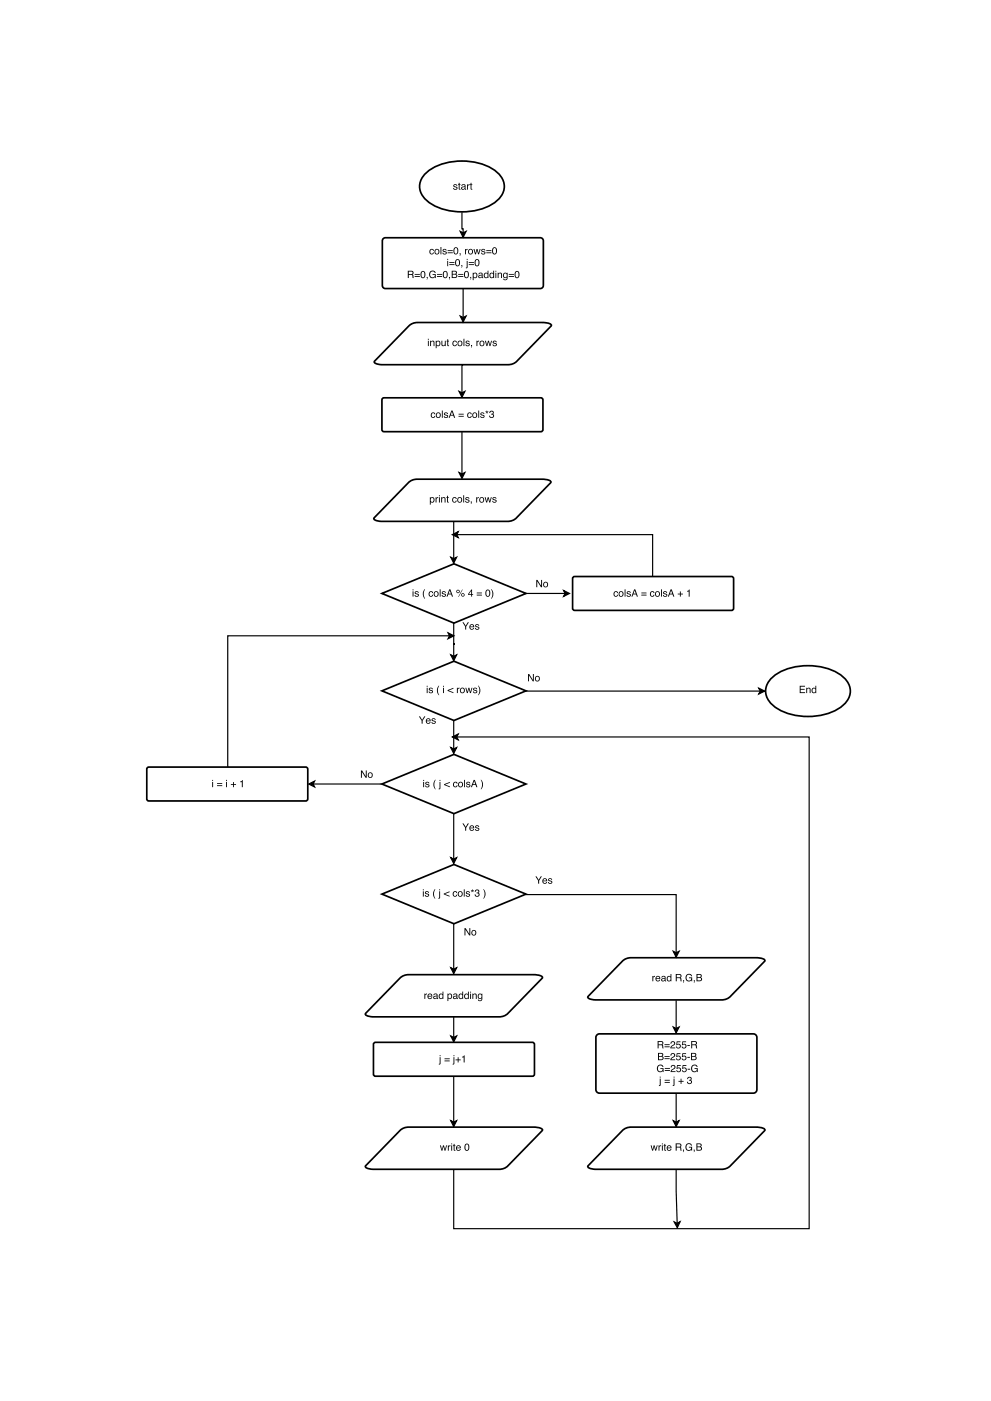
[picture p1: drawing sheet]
<svg xmlns="http://www.w3.org/2000/svg" width="297mm" height="420mm" viewBox="0 0 297 420" stroke-linecap="round" stroke-linejoin="round" font-family="sans-serif">
<path d="M127.3 52.3a16.4 16.4 0 0 1 14.3-3.8 11.8 11.8 0 0 1 9.2 5.5 5.6 5.6 0 0 1-2.8 7 18.6 18.6 0 0 1-20-.7 5.2 5.2 0 0 1-.7-8z" fill="none" stroke="#000" stroke-width=".51"/>
<g fill="#000">
<path d="M137.6 117.4l.9 .4 .9-.4-.9 1.7z"/>
<path d="M136 55.4a.64 .64 0 0 1 1.1 .3h-.3a.34 .34 0 0 0-.3-.2 .34 .34 0 0 0-.3 .3 .58 .58 0 0 1 .8 .3 .58 .58 0 0 1-.3 .8l-.7-.1-.2-.4h.3a.39 .39 0 0 0 .4 .3 .39 .39 0 0 0 .3-.4 .66 .66 0 0 1-.7-.2 .66 .66 0 0 1-.1-.7zM137.5 54.8h.3v.5h.2v.2h-.2v1l.2 .4-.5-.2v-1.2h-.2zM138.5 56.3a.35 .35 0 0 0 .5 .4 .35 .35 0 0 0 .1-.6zM138.4 55.4a.71 .71 0 0 1 1.1 .3l.2 1.2-.4-.2a.53 .53 0 0 1-.9 .1 .53 .53 0 0 1 .3-.8l.6-.2a.36 .36 0 0 0-.4-.4 .36 .36 0 0 0-.4 .4h-.2zM140 55.3h.2v.2l.6-.3v.3l-.5 .3v1.1h-.3zM141 54.8h.3v.5h.3v.2h-.3v1l.3 .4-.5-.2-.1-1.2h-.2z"/>
</g>
<path d="M137.6 117.4l.9 .4 .9-.4-.9 1.7zM138.8 109.5h-.3v8.3" fill="none" stroke="#000" stroke-width=".35"/>
<path d="M122.5 97.8l1.2-.8 1.5-.3h37.3a3.1 3.1 0 0 1 2.8 .9l-10.4 10.7-1.6 1-38.9 .1a2.29 2.29 0 0 1-2.2-.9z" fill="#fff"/>
<path d="M122.5 97.8l1.2-.8 1.5-.3h37.3a3.1 3.1 0 0 1 2.8 .9l-10.4 10.7-1.6 1-38.9 .1a2.29 2.29 0 0 1-2.2-.9z" fill="none" stroke="#000" stroke-width=".51"/>
<path d="M128.3 102.2h.2v1.6h-.2zM128.3 101.6h.2v.3h-.2zM128.9 102.2h.3v.2a.57 .57 0 0 1 .6-.2 .57 .57 0 0 1 .4 .6v1h-.2v-1a.39 .39 0 0 0-.5-.4 .39 .39 0 0 0-.3 .6v.8h-.3zM131 102.5a.53 .53 0 0 0-.1 .8 .53 .53 0 0 0 .8 0 .54 .54 0 0 0 0-.7 .54 .54 0 0 0-.7-.1zM130.6 102.2h.3v.2a.75 .75 0 0 1 1.1 0 .75 .75 0 0 1-.1 1.1l-.6 .3-.4-.2v.8h-.3zM132.3 102.2h.3v1.1a.41 .41 0 0 0 .5 .3 .41 .41 0 0 0 .2-.6v-.8h.3v1.6h-.3v-.2a.55 .55 0 0 1-.6 .2 .55 .55 0 0 1-.4-.5zM134.1 101.7h.2v.5h.3v.2h-.3v1.1l.3 .3-.5-.2v-1.2h-.2zM135.8 102.4a.65 .65 0 0 1 .7-.2 .65 .65 0 0 1 .5 .5h-.3a.44 .44 0 0 0-.6-.3 .44 .44 0 0 0-.2 .6 .42 .42 0 0 0 .3 .6 .42 .42 0 0 0 .5-.4h.3a.75 .75 0 0 1-1.1 .5 .75 .75 0 0 1-.2-1.1zM137.4 103a.56 .56 0 0 0 1.1 0 .56 .56 0 0 0-1.1 0zM137.1 103a.81 .81 0 0 1 1.6 0 .81 .81 0 0 1-1.6 0zM138.9 101.6h.3v2.2h-.3zM139.7 102.3a.64 .64 0 0 1 1.1 .4h-.3a.34 .34 0 0 0-.3-.3 .34 .34 0 0 0-.4 .3l.1 .1a.58 .58 0 0 1 .8 .3 .58 .58 0 0 1-.3 .7l-.7-.1-.2-.4h.3a.39 .39 0 0 0 .4 .3 .39 .39 0 0 0 .3-.3v-.1a.66 .66 0 0 1-.7-.2 .66 .66 0 0 1-.1-.7zM141.2 103.5h.3l-.1 .6-.2 .1 .1-.4zM142.8 102.2h.3v.3l.5-.3v.2l-.5 .3v1.1h-.3zM144 103a.56 .56 0 0 0 1.1 0 .56 .56 0 0 0-1.1 0zM143.7 103a.81 .81 0 0 1 1.6 0 .81 .81 0 0 1-1.6 0zM145.3 102.2h.3l.3 1.2 .4-1.2h.3l.3 1.2 .3-1.2h.3l-.5 1.6h-.3l-.3-1.2-.3 1.2h-.3zM147.8 102.3a.64 .64 0 0 1 1.1 .4h-.3a.34 .34 0 0 0-.3-.3 .34 .34 0 0 0-.3 .3v.1a.58 .58 0 0 1 .8 .3 .58 .58 0 0 1-.3 .7l-.7-.1-.2-.4h.3a.39 .39 0 0 0 .4 .3 .39 .39 0 0 0 .3-.3v-.1a.66 .66 0 0 1-.7-.2 .66 .66 0 0 1-.1-.7z" fill="#000"/>
<path d="M171.8 173.1l.4-.2h47.1l.4 .2 .2 .4v8.9l-.2 .5-.4 .2h-47.1l-.4-.2-.2-.5v-8.9z" fill="#fff"/>
<path d="M171.8 173.1l.4-.2h47.1l.4 .2 .2 .4v8.9l-.2 .5-.4 .2h-47.1l-.4-.2-.2-.5v-8.9z" fill="none" stroke="#000" stroke-width=".51"/>
<path d="M184.1 177.5a.65 .65 0 0 1 .7-.2 .65 .65 0 0 1 .4 .6h-.2a.44 .44 0 0 0-.6-.3 .44 .44 0 0 0-.2 .6 .42 .42 0 0 0 .3 .5 .42 .42 0 0 0 .5-.3h.2a.75 .75 0 0 1-1 .5 .75 .75 0 0 1-.2-1.2zM185.6 178.1a.6 .6 0 0 0 1.2 0 .6 .6 0 0 0-1.2 0zM185.4 178.2a.81 .81 0 0 1 1.6 0 .81 .81 0 0 1-1.6 0zM187.2 176.7h.3v2.2h-.3zM188 177.4a.64 .64 0 0 1 1.1 .4h-.3a.34 .34 0 0 0-.4-.3 .34 .34 0 0 0-.3 .3l.1 .1a.58 .58 0 0 1 .8 .3 .58 .58 0 0 1-.3 .8l-.8-.2-.1-.4h.2a.39 .39 0 0 0 .4 .4 .39 .39 0 0 0 .4-.4l-.1-.1a.66 .66 0 0 1-.6-.2 .66 .66 0 0 1-.1-.7zM190.2 177.1l-.3 .9h.7zM190.1 176.7h.3l.8 2.2h-.3l-.2-.6h-.9l-.2 .6h-.3zM192.2 177.7h1.6v.3h-1.6zM192.2 178.3h1.6v.3h-1.6zM195 177.5a.65 .65 0 0 1 .7-.2 .65 .65 0 0 1 .5 .6h-.3a.44 .44 0 0 0-.6-.3 .44 .44 0 0 0-.2 .6 .42 .42 0 0 0 .3 .5 .42 .42 0 0 0 .5-.3h.3a.75 .75 0 0 1-1.1 .5 .75 .75 0 0 1-.2-1.2zM196.6 178.1a.56 .56 0 0 0 1.1 0 .56 .56 0 0 0-1.1 0zM196.3 178.2a.81 .81 0 0 1 1.6 0 .81 .81 0 0 1-1.6 0zM198.1 176.7h.3v2.2h-.3zM198.9 177.4a.64 .64 0 0 1 1.1 .4h-.3a.34 .34 0 0 0-.3-.3 .34 .34 0 0 0-.4 .3l.1 .1a.58 .58 0 0 1 .8 .3 .58 .58 0 0 1-.3 .8l-.7-.2-.2-.4h.3a.39 .39 0 0 0 .4 .4 .39 .39 0 0 0 .3-.4v-.1a.66 .66 0 0 1-.7-.2 .66 .66 0 0 1-.1-.7zM201.2 177.1l-.4 .9h.7zM201 176.7h.3l.8 2.2h-.3l-.2-.6h-.9l-.2 .6h-.3zM203.8 177.4h.3v.6h.6v.3h-.6v.6h-.3v-.6h-.7v-.3h.7zM205.9 177.2l.8-.4v2.1h-.3v-1.5h-.5z" fill="#000"/>
<path d="M122.4 144.8l1.2-.8 1.5-.3h37.3a3.1 3.1 0 0 1 2.7 .9l-10.3 10.7-1.7 .9-38.8 .2a2.29 2.29 0 0 1-2.3-.9z" fill="#fff"/>
<path d="M122.4 144.8l1.2-.8 1.5-.3h37.3a3.1 3.1 0 0 1 2.7 .9l-10.3 10.7-1.7 .9-38.8 .2a2.29 2.29 0 0 1-2.3-.9z" fill="none" stroke="#000" stroke-width=".51"/>
<g fill="#000">
<path d="M135.1 196.4l.9 .4 .9-.4-.9 1.8z"/>
<path d="M129.2 149.4a.53 .53 0 0 0-.1 .8 .53 .53 0 0 0 .8 0 .54 .54 0 0 0 0-.6 .54 .54 0 0 0-.7-.2zM128.8 149.1h.3v.2a.75 .75 0 0 1 1.1 .1 .75 .75 0 0 1-.1 1l-.5 .4-.5-.3v.8h-.3zM130.6 149.1h.2v.3l.5-.3v.3l-.4 .2-.1 1.1h-.2zM131.6 149.1h.2v1.6h-.2zM131.6 148.5h.2v.3h-.2zM132.2 149.1h.3v.2a.57 .57 0 0 1 .7-.2 .57 .57 0 0 1 .3 .6v1h-.2v-1a.39 .39 0 0 0-.5-.4 .39 .39 0 0 0-.3 .6v.8h-.3zM134 148.7h.3v.4h.2v.2h-.2v1.1l.2 .3-.5-.2v-1.2h-.2zM135.7 149.3a.65 .65 0 0 1 .7-.2 .65 .65 0 0 1 .5 .5h-.3a.44 .44 0 0 0-.6-.3 .44 .44 0 0 0-.2 .7 .42 .42 0 0 0 .3 .5 .42 .42 0 0 0 .5-.4h.3a.75 .75 0 0 1-1.1 .6 .75 .75 0 0 1-.2-1.2zM137.3 149.9a.56 .56 0 0 0 1.1 0 .56 .56 0 0 0-1.1 0zM137 149.9a.85 .85 0 0 1 1.7 0 .85 .85 0 0 1-1.7 0zM138.9 148.5h.2v2.2h-.2zM139.6 149.2a.64 .64 0 0 1 1.1 .4h-.3a.34 .34 0 0 0-.3-.3 .34 .34 0 0 0-.3 .3v.1a.58 .58 0 0 1 .8 .3 .58 .58 0 0 1-.3 .8l-.7-.2-.2-.4h.3a.39 .39 0 0 0 .4 .3 .39 .39 0 0 0 .4-.3l-.1-.1a.66 .66 0 0 1-.7-.2 .66 .66 0 0 1-.1-.7zM141.1 150.4h.3l-.1 .6-.2 .2 .2-.5zM142.7 149.1h.3v.3l.5-.3v.3l-.5 .2v1.1h-.3zM143.9 149.9a.56 .56 0 0 0 1.1 0 .56 .56 0 0 0-1.1 0zM143.6 149.9a.85 .85 0 0 1 1.7 0 .85 .85 0 0 1-1.7 0zM145.3 149.1h.3l.3 1.3 .3-1.3h.3l.3 1.3 .3-1.3h.3l-.5 1.6h-.3l-.3-1.2-.3 1.2h-.3zM147.8 149.2a.64 .64 0 0 1 1 .4h-.2a.34 .34 0 0 0-.4-.3 .34 .34 0 0 0-.3 .3l.1 .1a.58 .58 0 0 1 .7 .3 .58 .58 0 0 1-.3 .8l-.7-.2-.2-.4h.3a.39 .39 0 0 0 .4 .3 .39 .39 0 0 0 .4-.3l-.1-.1a.66 .66 0 0 1-.7-.2 .66 .66 0 0 1 0-.7z"/>
</g>
<path d="M135.1 196.4l.9 .4 .9-.4-.9 1.8zM136 186.8v6.3h.3h-.3v3.7" fill="none" stroke="#000" stroke-width=".35"/>
<path d="M114.5 178l21.6-8.9 21.6 8.9-21.6 8.9z" fill="#fff"/>
<path d="M114.5 178l21.6-8.9 21.6 8.9-21.6 8.9z" fill="none" stroke="#000" stroke-width=".51"/>
<g fill="#000">
<path d="M137.9 94.8l.9 .4 .9-.4-.9 1.8z"/>
<path d="M123.7 177.3h.2v1.6h-.2zM123.7 176.7h.2v.3h-.2zM124.5 177.4a.64 .64 0 0 1 1 .4h-.2a.34 .34 0 0 0-.4-.3 .34 .34 0 0 0-.3 .3l.1 .1a.58 .58 0 0 1 .7 .3 .58 .58 0 0 1-.3 .8l-.7-.2-.2-.4h.3a.39 .39 0 0 0 .4 .4 .39 .39 0 0 0 .4-.4l-.1-.1a.66 .66 0 0 1-.7-.2 .66 .66 0 0 1 0-.7zM127.2 176.7h.2l-.4 1.7 .4 1.2a1.94 1.94 0 0 1-.2-2.9zM128.7 177.5a.65 .65 0 0 1 .7-.2 .65 .65 0 0 1 .4 .6h-.2a.44 .44 0 0 0-.6-.3 .44 .44 0 0 0-.3 .6 .42 .42 0 0 0 .4 .5 .42 .42 0 0 0 .5-.3h.2a.75 .75 0 0 1-1.1 .5 .75 .75 0 0 1-.1-1.2zM130.2 178.1a.56 .56 0 0 0 1.1 0 .56 .56 0 0 0-1.1 0zM130 178.2a.81 .81 0 0 1 1.6 0 .81 .81 0 0 1-1.6 0zM131.8 176.7h.3v2.2h-.3zM132.6 177.4a.64 .64 0 0 1 1 .4h-.2a.34 .34 0 0 0-.4-.3 .34 .34 0 0 0-.3 .3l.1 .1a.58 .58 0 0 1 .8 .3 .58 .58 0 0 1-.4 .8l-.7-.2-.1-.4h.2a.39 .39 0 0 0 .4 .4 .39 .39 0 0 0 .4-.4l-.1-.1a.66 .66 0 0 1-.6-.2 .66 .66 0 0 1-.1-.7zM134.8 177.1l-.3 .9h.6zM134.7 176.7h.3l.8 2.2h-.3l-.3-.6h-.8l-.3 .6h-.3zM138.2 178.4a.55 .55 0 0 1 1.1 0 .55 .55 0 0 1-1.1 0zM138.5 176.8h.2l-1.4 2.2zM137 177.4a.31 .31 0 0 0 .6 0 .31 .31 0 0 0-.6 0zM136.8 177.4a.52 .52 0 0 1 1 0 .52 .52 0 0 1-1 0zM138.4 178.4a.35 .35 0 0 0 .7 0 .35 .35 0 0 0-.7 0zM141.2 177.2l-.7 1h.7zM141.3 176.8h.2v1.4h.3v.2h-.3v.5h-.3v-.5h-.9zM142.9 177.7h1.5v.3h-1.5zM142.9 178.3h1.5v.3h-1.5zM145.7 177a.91 .91 0 0 1 1.2 .2 .91 .91 0 0 1 0 1.2 .75 .75 0 0 1-1 .5 .75 .75 0 0 1-.4-1zM146 177.1l-.2 .3a.83 .83 0 0 0 .6 1.3l.2-.3a.87 .87 0 0 0-.5-1.3zM147.2 176.7a1.79 1.79 0 0 1 0 2.9l.4-1.5z"/>
</g>
<path d="M137.9 94.8l.9 .4 .9-.4-.9 1.8zM138.8 86.6v8.6" fill="none" stroke="#000" stroke-width=".35"/>
<path d="M114.9 71.6l.6-.3h46.4a.91 .91 0 0 1 1 .9v13.4a.91 .91 0 0 1-1 .9h-46.4a.91 .91 0 0 1-.9-.9v-13.4z" fill="#fff"/>
<path d="M114.9 71.6l.6-.3h46.4a.91 .91 0 0 1 1 .9v13.4a.91 .91 0 0 1-1 .9h-46.4a.91 .91 0 0 1-.9-.9v-13.4z" fill="none" stroke="#000" stroke-width=".51"/>
<g fill="#000">
<path d="M135.1 224.2l.9 .4 .9-.4-.9 1.8z"/>
<path d="M128.9 74.9a.65 .65 0 0 1 .7-.3 .65 .65 0 0 1 .5 .6h-.3a.44 .44 0 0 0-.6-.3 .44 .44 0 0 0-.2 .6 .42 .42 0 0 0 .3 .6 .42 .42 0 0 0 .5-.4h.3a.75 .75 0 0 1-1.1 .5 .75 .75 0 0 1-.2-1.2zM130.5 75.4a.56 .56 0 0 0 1.1 0 .56 .56 0 0 0-1.1 0zM130.2 75.5a.81 .81 0 0 1 1.6 0 .81 .81 0 0 1-1.6 0zM132 74.1h.3v2.2h-.3zM132.8 74.8a.64 .64 0 0 1 1.1 .3h-.3a.34 .34 0 0 0-.3-.2 .34 .34 0 0 0-.4 .3h.1a.58 .58 0 0 1 .8 .4 .58 .58 0 0 1-.3 .7l-.7-.1-.2-.4h.3a.39 .39 0 0 0 .4 .3 .39 .39 0 0 0 .3-.3v-.1a.66 .66 0 0 1-.7-.2 .66 .66 0 0 1-.1-.7zM134.2 75h1.5v.3h-1.5zM134.2 75.7h1.5v.2h-1.5zM136.1 74.4a.91 .91 0 0 1 1.2 .1 .91 .91 0 0 1 0 1.2 .75 .75 0 0 1-1 .6 .75 .75 0 0 1-.4-1.1zM136.4 74.5l-.2 .3a.83 .83 0 0 0 .6 1.2l.2-.3a.87 .87 0 0 0-.5-1.3zM137.8 75.9h.3l-.1 .7-.2 .1 .1-.4zM139.4 74.7h.2v.3l.6-.4v.3l-.5 .3v1.1h-.3zM140.5 75.4a.56 .56 0 0 0 1.1 0 .56 .56 0 0 0-1.1 0zM140.3 75.5a.81 .81 0 0 1 1.6 0 .81 .81 0 0 1-1.6 0zM141.9 74.7h.3l.3 1.2 .3-1.2h.3l.3 1.2 .4-1.2h.2l-.4 1.6h-.3l-.3-1.3-.3 1.3h-.3zM144.4 74.8a.64 .64 0 0 1 1.1 .3h-.3a.34 .34 0 0 0-.3-.2 .34 .34 0 0 0-.4 .3h.1a.58 .58 0 0 1 .8 .4 .58 .58 0 0 1-.3 .7l-.7-.1-.2-.4h.3a.39 .39 0 0 0 .3 .3 .39 .39 0 0 0 .4-.3v-.1a.66 .66 0 0 1-.7-.2 .66 .66 0 0 1-.1-.7zM145.8 75h1.5v.3h-1.5zM145.8 75.7h1.5v.2h-1.5zM147.7 74.4a.91 .91 0 0 1 1.2 .1 .91 .91 0 0 1 0 1.2 .75 .75 0 0 1-1 .6 .75 .75 0 0 1-.4-1.1zM148 74.5l-.2 .3a.83 .83 0 0 0 .6 1.2l.2-.3a.87 .87 0 0 0-.5-1.3z"/>
<path d="M134.1 78.2h.2v1.6h-.2zM134.1 77.6h.2v.3h-.2zM134.7 78.6h1.5v.3h-1.5zM134.7 79.2h1.5v.3h-1.5zM136.7 77.9a.91 .91 0 0 1 1.1 .2 .91 .91 0 0 1 0 1.2 .75 .75 0 0 1-.9 .5 .75 .75 0 0 1-.5-1zM136.9 78l-.2 .3a.83 .83 0 0 0 .6 1.3l.2-.3a.87 .87 0 0 0-.5-1.3zM138.3 79.5h.3l-.1 .6-.2 .2 .1-.4zM139.9 77.6h.3v.3h-.3zM139.9 78.2h.3l-.1 2-.5 .3 .3-.4zM140.5 78.6h1.6v.3h-1.6zM140.5 79.2h1.6v.3h-1.6zM142.5 77.9a.91 .91 0 0 1 1.1 .2 .91 .91 0 0 1 .1 1.2 .75 .75 0 0 1-1 .5 .75 .75 0 0 1-.5-1zM142.7 78l-.1 .3a.83 .83 0 0 0 .6 1.3l.2-.3a.87 .87 0 0 0-.6-1.3z"/>
<path d="M122.5 81.5v.7h.7a.38 .38 0 0 0 .5-.4 .38 .38 0 0 0-.5-.3zM122.2 81.2h1a.6 .6 0 0 1 .7 .4 .6 .6 0 0 1-.2 .7l.3 1.1h-.3l-.1-.8-.4-.2h-.7v1h-.3zM124.3 82.2h1.6v.2h-1.6zM124.3 82.8h1.6v.3h-1.6zM126.3 81.5a.91 .91 0 0 1 1.1 .2 .91 .91 0 0 1 0 1.1 .75 .75 0 0 1-.9 .6 .75 .75 0 0 1-.5-1zM126.5 81.6l-.1 .3a.83 .83 0 0 0 .5 1.3l.3-.3a.87 .87 0 0 0-.6-1.4zM127.9 83.1h.3l-.1 .6-.2 .1 .2-.4zM128.9 81.4a.97 .97 0 0 1 1.7 .5h-.3a.8 .8 0 0 0-1.2-.3 .8 .8 0 0 0-.1 1.2 .7 .7 0 0 0 .8 .4 .7 .7 0 0 0 .5-.7h-.6v-.3h.9v1.2l-.2-.3a1.1 1.1 0 0 1-1.6-.1 1.1 1.1 0 0 1 .1-1.6zM131 82.2h1.5v.2h-1.5zM131 82.8h1.5v.3h-1.5zM133 81.5a.91 .91 0 0 1 1.1 .2 .91 .91 0 0 1 0 1.1 .75 .75 0 0 1-.9 .6 .75 .75 0 0 1-.5-1zM133.2 81.6l-.1 .3a.83 .83 0 0 0 .5 1.3l.2-.3a.87 .87 0 0 0-.5-1.4zM134.6 83.1h.3l-.1 .6-.2 .1 .1-.4zM135.7 81.4v.7h.5a.35 .35 0 0 0 .5-.3 .35 .35 0 0 0-.5-.4zM135.7 82.4v.7h.6a.4 .4 0 0 0 .5-.4 .4 .4 0 0 0-.5-.3zM135.4 81.2h.9a.54 .54 0 0 1 .6 .4 .54 .54 0 0 1-.2 .6 .62 .62 0 0 1 .4 .8 .62 .62 0 0 1-.8 .4h-.9zM137.3 82.2h1.6v.2h-1.6zM137.3 82.8h1.6v.3h-1.6zM139.3 81.5a.91 .91 0 0 1 1.2 .2 .91 .91 0 0 1 0 1.1 .75 .75 0 0 1-1 .6 .75 .75 0 0 1-.4-1zM139.6 81.6l-.2 .3a.83 .83 0 0 0 .6 1.3l.2-.3a.87 .87 0 0 0-.5-1.4zM140.9 83.1h.3v.6l-.3 .1 .2-.4zM142.1 82.1a.53 .53 0 0 0-.1 .8 .53 .53 0 0 0 .8 0 .54 .54 0 0 0 0-.7 .54 .54 0 0 0-.7-.1zM141.7 81.8h.3v.2a.75 .75 0 0 1 1 0 .75 .75 0 0 1 0 1.1l-.6 .3-.4-.2v.8h-.3zM143.6 82.8a.35 .35 0 0 0 .5 .4 .35 .35 0 0 0 .2-.6zM143.5 82a.71 .71 0 0 1 1.2 .2l.1 1.2-.4-.2a.53 .53 0 0 1-.9 .1 .53 .53 0 0 1 .3-.8l.6-.2a.36 .36 0 0 0-.3-.3 .36 .36 0 0 0-.4 .3h-.3zM145.4 82.1a.58 .58 0 0 0-.1 .9 .58 .58 0 0 0 .9 0 .58 .58 0 0 0-.2-.9zM145.3 81.9l.5-.1 .3 .2v-.8h.3v2.2h-.2v-.2a.78 .78 0 0 1-1.2-.2 .78 .78 0 0 1 .3-1.1zM147.1 82.1a.58 .58 0 0 0-.1 .9 .58 .58 0 0 0 .9 0 .58 .58 0 0 0-.2-.9zM147 81.9l.5-.1 .3 .2v-.8h.3v2.2h-.2v-.2a.78 .78 0 0 1-1.2-.2 .78 .78 0 0 1 .3-1.1zM148.5 81.8h.3v1.6h-.3zM148.5 81.2h.3v.3h-.3zM149.2 81.8h.2v.2a.57 .57 0 0 1 .7-.2 .57 .57 0 0 1 .4 .6v1h-.3v-1a.39 .39 0 0 0-.5-.4 .39 .39 0 0 0-.3 .5v.9h-.2zM151 82l.4-.2 .5 .2v-.2h.3v1.5a.7 .7 0 0 1-.6 .7 .7 .7 0 0 1-.8-.4h.3a.46 .46 0 0 0 .6 .2 .46 .46 0 0 0 .2-.6 .76 .76 0 0 1-1.1-.1 .76 .76 0 0 1 .2-1.1zM151.2 82.1a.57 .57 0 0 0-.2 .9 .57 .57 0 0 0 .9 0 .57 .57 0 0 0-.1-.9zM152.5 82.2h1.5v.2h-1.5zM152.5 82.8h1.5v.3h-1.5zM154.5 81.5a.91 .91 0 0 1 1.1 .2 .91 .91 0 0 1 0 1.1 .75 .75 0 0 1-.9 .6 .75 .75 0 0 1-.5-1zM154.7 81.6l-.1 .3a.83 .83 0 0 0 .5 1.3l.3-.3a.87 .87 0 0 0-.6-1.4z"/>
</g>
<path d="M136 216.1v8.5M135.1 224.2l.9 .4 .9-.4-.9 1.8z" fill="none" stroke="#000" stroke-width=".35"/>
<path d="M114.5 207.2l21.6-8.9 21.6 8.9-21.6 8.9z" fill="#fff"/>
<path d="M114.5 207.2l21.6-8.9 21.6 8.9-21.6 8.9z" fill="none" stroke="#000" stroke-width=".51"/>
<g fill="#000">
<path d="M92.5 235.1l1.8-.9-.4 .9 .4 .9zM135.1 257.2l.9 .4 .9-.4-.9 1.8z"/>
<path d="M127.9 206.3h.3v1.6h-.3zM127.9 205.7h.3v.3h-.3zM128.7 206.4a.64 .64 0 0 1 1 .3h-.2a.34 .34 0 0 0-.4-.3 .34 .34 0 0 0-.3 .4h.1a.58 .58 0 0 1 .8 .3 .58 .58 0 0 1-.4 .8l-.7-.1-.1-.4h.2a.39 .39 0 0 0 .4 .3 .39 .39 0 0 0 .4-.4h-.1a.66 .66 0 0 1-.6-.3 .66 .66 0 0 1-.1-.6zM131.5 205.6h.2l-.4 1.7 .4 1.2a1.94 1.94 0 0 1-.2-2.9zM132.8 206.3h.3v1.6h-.3zM132.8 205.7h.3v.3h-.3zM134.2 207l1.7-.7v.2l-1.4 .6 1.4 .5v.3l-1.7-.7zM137 206.3h.2v.2l.5-.3v.3l-.5 .3v1.1h-.2zM138.1 207a.56 .56 0 0 0 1.1 0 .56 .56 0 0 0-1.1 0zM137.8 207.1a.85 .85 0 0 1 1.7 0 .85 .85 0 0 1-1.7 0zM139.5 206.3h.3l.3 1.2 .3-1.2h.3l.3 1.2 .3-1.2h.3l-.5 1.6h-.2l-.4-1.3-.3 1.3h-.3zM142 206.4a.64 .64 0 0 1 1 .3h-.2a.34 .34 0 0 0-.4-.3 .34 .34 0 0 0-.3 .4h.1a.58 .58 0 0 1 .7 .3 .58 .58 0 0 1-.3 .8l-.7-.1-.1-.4h.2a.39 .39 0 0 0 .4 .3 .39 .39 0 0 0 .4-.4h-.1a.66 .66 0 0 1-.6-.3 .66 .66 0 0 1-.1-.6zM143.3 205.6a1.79 1.79 0 0 1 0 2.9l.4-1.4z"/>
</g>
<path d="M92.5 235.1l1.8-.9-.4 .9 .4 .9zM93.9 235.1h20.6M135.1 257.2l.9 .4 .9-.4-.9 1.8zM136 243.9v13.7" fill="none" stroke="#000" stroke-width=".35"/>
<path d="M114.5 235.1l21.6-8.9 21.6 8.9-21.6 8.9z" fill="#fff"/>
<path d="M114.5 235.1l21.6-8.9 21.6 8.9-21.6 8.9z" fill="none" stroke="#000" stroke-width=".51"/>
<g fill="#000">
<path d="M137.9 69.4l.9 .4 .9-.4-.9 1.8zM135.6 160.3l1.8-.9-.5 .9 .5 .9zM135.1 167.1l.9 .4 .9-.4-.9 1.8zM168.9 177.1l1.8 .9-1.8 .9 .5-.9zM201.8 308l.9 .4 .9-.4-.9 1.8z"/>
<path d="M160.7 173.9h.4l1.1 1.8v-1.8h.3v2.2h-.4l-1.1-1.8v1.8h-.3zM163 175.3a.6 .6 0 0 0 1.2 0 .6 .6 0 0 0-1.2 0zM162.8 175.3a.81 .81 0 0 1 1.6 0 .81 .81 0 0 1-1.6 0z"/>
<path d="M138.6 186.6h.4l.6 1.1 .6-1.1h.4l-.9 1.3v.9h-.3v-.9zM140.9 187.4a.73 .73 0 0 1 .9-.1 .73 .73 0 0 1 .3 .8h-1.1a.45 .45 0 0 0 .3 .5 .45 .45 0 0 0 .6-.3h.2a.8 .8 0 0 1-1.2 .4 .8 .8 0 0 1 0-1.3zM141.1 187.5l-.1 .4h.9l-.3-.5zM142.6 187.3a.64 .64 0 0 1 1 .4h-.2a.34 .34 0 0 0-.4-.3 .34 .34 0 0 0-.3 .3l.1 .1a.58 .58 0 0 1 .8 .3 .58 .58 0 0 1-.4 .8l-.7-.2-.1-.4h.2a.39 .39 0 0 0 .4 .3 .39 .39 0 0 0 .4-.3l-.1-.1a.66 .66 0 0 1-.6-.2 .66 .66 0 0 1-.1-.7z"/>
<path d="M125.6 214.8h.3l.6 1.1 .7-1.1h.3l-.8 1.3v.9h-.3v-.9zM127.8 215.6a.73 .73 0 0 1 .9-.1 .73 .73 0 0 1 .4 .8h-1.2a.45 .45 0 0 0 .4 .5 .45 .45 0 0 0 .5-.3h.3a.8 .8 0 0 1-1.3 .4 .8 .8 0 0 1 0-1.3zM128.1 215.8l-.2 .3h.9l-.3-.4zM129.5 215.5a.64 .64 0 0 1 1.1 .4h-.3a.34 .34 0 0 0-.3-.3 .34 .34 0 0 0-.3 .3v.1a.58 .58 0 0 1 .8 .3 .58 .58 0 0 1-.3 .8l-.7-.2-.2-.4h.3a.39 .39 0 0 0 .4 .4 .39 .39 0 0 0 .3-.4v-.1a.66 .66 0 0 1-.7-.2 .66 .66 0 0 1-.1-.7z"/>
<path d="M108.2 231.1h.3l1.1 1.7v-1.7h.3v2.2h-.3l-1.1-1.8v1.8h-.3zM110.5 232.4a.56 .56 0 0 0 1.1 0 .56 .56 0 0 0-1.1 0zM110.2 232.5a.85 .85 0 0 1 1.7 0 .85 .85 0 0 1-1.7 0z"/>
<path d="M126.8 234.5h.3v1.6h-.3zM126.8 233.9h.3v.3h-.3zM127.6 234.6a.64 .64 0 0 1 1.1 .3h-.3a.34 .34 0 0 0-.3-.2 .34 .34 0 0 0-.3 .3v.1a.58 .58 0 0 1 .8 .3 .58 .58 0 0 1-.3 .7l-.7-.1-.2-.4h.3a.39 .39 0 0 0 .4 .3 .39 .39 0 0 0 .3-.3v-.1a.66 .66 0 0 1-.7-.2 .66 .66 0 0 1-.1-.7zM130.4 233.9h.2l-.4 1.7 .4 1.1a1.94 1.94 0 0 1-.2-2.8zM131.7 233.9h.3v.3h-.3zM131.7 234.5h.3v2l-.5 .2 .2-.3zM133.1 235.2l1.8-.7v.3l-1.5 .5 1.5 .5v.3l-1.8-.7zM136 234.7a.65 .65 0 0 1 .7-.2 .65 .65 0 0 1 .4 .5h-.2a.44 .44 0 0 0-.6-.3 .44 .44 0 0 0-.2 .6 .42 .42 0 0 0 .3 .6 .42 .42 0 0 0 .5-.4h.2a.75 .75 0 0 1-1 .5 .75 .75 0 0 1-.2-1.2zM137.5 235.2a.6 .6 0 0 0 1.2 0 .6 .6 0 0 0-1.2 0zM137.3 235.3a.81 .81 0 0 1 1.6 0 .81 .81 0 0 1-1.6 0zM139.1 233.9h.3v2.2h-.3zM139.9 234.6a.64 .64 0 0 1 1 .3h-.2a.34 .34 0 0 0-.4-.2 .34 .34 0 0 0-.3 .3l.1 .1a.58 .58 0 0 1 .8 .3 .58 .58 0 0 1-.4 .7l-.7-.1-.1-.4h.2a.39 .39 0 0 0 .4 .3 .39 .39 0 0 0 .4-.3l-.1-.1a.66 .66 0 0 1-.6-.2 .66 .66 0 0 1-.1-.7zM142.1 234.2l-.3 1h.7zM142 233.9h.3l.8 2.2h-.3l-.2-.7h-.9l-.2 .7h-.3zM144.1 233.9a1.79 1.79 0 0 1 0 2.8l.4-1.4z"/>
</g>
<path d="M137.9 69.4l.9 .4 .9-.4-.9 1.8zM138.5 63.7v4.9h.3v1.2M136 156.4v11.1M135.1 167.1l.9 .4 .9-.4-.9 1.8zM135.6 160.3l1.8-.9-.5 .9 .5 .9zM136.9 160.3h58.7v12.6M157.7 178h11.7M168.9 177.1l1.8 .9-1.8 .9 .5-.9zM201.8 308l.9 .4 .9-.4-.9 1.8zM202.7 300v8.4" fill="none" stroke="#000" stroke-width=".35"/>
<path d="M186.5 288.3l1.2-.8 1.5-.3h37.3a3.1 3.1 0 0 1 2.8 .9l-10.4 10.7-1.6 1-38.9 .1a2.29 2.29 0 0 1-2.2-.9z" fill="#fff"/>
<path d="M186.5 288.3l1.2-.8 1.5-.3h37.3a3.1 3.1 0 0 1 2.8 .9l-10.4 10.7-1.6 1-38.9 .1a2.29 2.29 0 0 1-2.2-.9z" fill="none" stroke="#000" stroke-width=".51"/>
<g fill="#000">
<path d="M201.8 336.1l.9 .4 .9-.4-.9 1.8z"/>
<path d="M195.5 292.7h.3v.3l.5-.3v.2l-.5 .3v1.1h-.3zM196.7 292.9a.73 .73 0 0 1 .9-.2 .73 .73 0 0 1 .3 .9h-1.2a.45 .45 0 0 0 .4 .5 .45 .45 0 0 0 .5-.3h.3a.8 .8 0 0 1-1.2 .4 .8 .8 0 0 1 0-1.3zM196.9 293l-.1 .4h.8l-.2-.5zM198.5 293.7a.35 .35 0 0 0 .4 .4 .35 .35 0 0 0 .2-.6zM198.3 292.9a.71 .71 0 0 1 1.2 .2l.2 1.2-.5-.2a.53 .53 0 0 1-.9 .1 .53 .53 0 0 1 .4-.8l.5-.2a.36 .36 0 0 0-.3-.3 .36 .36 0 0 0-.4 .3h-.2zM200.2 293.1a.58 .58 0 0 0-.1 .8 .58 .58 0 0 0 .9 0 .58 .58 0 0 0-.1-.9zM200.1 292.8l.6-.1 .3 .2v-.8h.2v2.2h-.2v-.2a.78 .78 0 0 1-1.2-.2 .78 .78 0 0 1 .3-1.1zM202.8 292.4v.7h.7a.38 .38 0 0 0 .5-.3 .38 .38 0 0 0-.4-.4zM202.5 292.1h1.1a.6 .6 0 0 1 .7 .4 .6 .6 0 0 1-.3 .7l.4 1.1h-.4l-.1-.8-.4-.2h-.7v1h-.3zM204.7 294h.4l-.1 .6-.3 .1 .2-.4zM205.8 292.4a.97 .97 0 0 1 1.6 .4h-.3a.8 .8 0 0 0-1.1-.3 .8 .8 0 0 0-.1 1.2 .7 .7 0 0 0 .8 .4 .7 .7 0 0 0 .5-.7h-.7v-.3h1v1.2l-.3-.3a1.1 1.1 0 0 1-1.6 0 1.1 1.1 0 0 1 .2-1.6zM207.9 294h.4l-.1 .6-.3 .1 .2-.4zM209.1 292.3v.7h.5a.35 .35 0 0 0 .4-.3 .35 .35 0 0 0-.4-.4zM209.1 293.3v.7h.6a.4 .4 0 0 0 .5-.4 .4 .4 0 0 0-.6-.3zM208.8 292.1h.9a.54 .54 0 0 1 .6 .4 .54 .54 0 0 1-.2 .6 .62 .62 0 0 1 .3 .8 .62 .62 0 0 1-.7 .4h-.9z"/>
</g>
<path d="M201.8 336.1l.9 .4 .9-.4-.9 1.8zM202.7 327.9v8.6" fill="none" stroke="#000" stroke-width=".35"/>
<path d="M179 310.3l.7-.2h46.4l.6 .4 .2 .6-.1 16-.4 .5-.6 .2h-46.5l-.5-.4-.2-.6v-15.7z" fill="#fff"/>
<path d="M179 310.3l.7-.2h46.4l.6 .4 .2 .6-.1 16-.4 .5-.6 .2h-46.5l-.5-.4-.2-.6v-15.7z" fill="none" stroke="#000" stroke-width=".51"/>
<g fill="#000">
<path d="M202.1 366.4l.9 .5 .8-.5-.8 1.8z"/>
<path d="M197.5 316v.7h.6a.35 .35 0 0 0 .4-.4 .35 .35 0 0 0-.5-.3zM197.5 316.9v.8h.7a.4 .4 0 0 0 .4-.4 .4 .4 0 0 0-.5-.4zM197.2 315.8h1a.54 .54 0 0 1 .6 .3 .54 .54 0 0 1-.3 .7 .62 .62 0 0 1 .4 .7 .62 .62 0 0 1-.7 .5h-1zM199.2 316.7h1.5v.3h-1.5zM199.2 317.4h1.5v.2h-1.5zM201.2 316a.73 .73 0 0 1 1.2 .3 .73 .73 0 0 1-.8 1l-.4 .4h1.2v.3h-1.5a1.79 1.79 0 0 1 1.2-1.4 .43 .43 0 0 0-.4-.5 .43 .43 0 0 0-.5 .5h-.2zM202.8 315.9h1.2v.2h-1v.6a.73 .73 0 0 1 1 .4 .73 .73 0 0 1-.5 .9 .73 .73 0 0 1-.9-.6h.3a.47 .47 0 0 0 .7 .2 .47 .47 0 0 0 0-.7 .47 .47 0 0 0-.7 .1h-.2zM204.5 315.9h1.1v.2h-.9v.6a.73 .73 0 0 1 1 .4 .73 .73 0 0 1-.5 .9 .73 .73 0 0 1-.9-.6h.3a.47 .47 0 0 0 .7 .2 .47 .47 0 0 0 0-.7 .47 .47 0 0 0-.7 .1h-.2zM206 317h.8v.2h-.8zM207.4 316v.7h.6a.35 .35 0 0 0 .4-.4 .35 .35 0 0 0-.4-.3zM207.4 316.9v.8h.7a.4 .4 0 0 0 .4-.4 .4 .4 0 0 0-.5-.4zM207.1 315.8h1a.54 .54 0 0 1 .6 .3 .54 .54 0 0 1-.3 .7 .62 .62 0 0 1 .4 .7 .62 .62 0 0 1-.7 .5h-1z"/>
<path d="M197.4 312.5v.7h.7a.38 .38 0 0 0 .4-.3 .38 .38 0 0 0-.4-.4zM197.1 312.2h1a.6 .6 0 0 1 .7 .4 .6 .6 0 0 1-.3 .7l.4 1.1h-.3l-.1-.8-.4-.1h-.7v.9h-.3zM199.2 313.2h1.5v.2h-1.5zM199.2 313.8h1.5v.3h-1.5zM201.2 312.4a.73 .73 0 0 1 1.2 .3 .73 .73 0 0 1-.8 1l-.4 .4h1.2v.3h-1.5a1.79 1.79 0 0 1 1.2-1.3 .43 .43 0 0 0-.4-.6 .43 .43 0 0 0-.5 .5h-.2zM202.8 312.3h1.2v.3h-1v.6a.73 .73 0 0 1 1 .3 .73 .73 0 0 1-.5 1 .73 .73 0 0 1-.9-.6h.3a.47 .47 0 0 0 .7 .2 .47 .47 0 0 0 0-.8 .47 .47 0 0 0-.7 .2l-.2-.1zM204.5 312.3h1.1v.3h-.9v.6a.73 .73 0 0 1 1 .3 .73 .73 0 0 1-.5 1 .73 .73 0 0 1-.9-.6h.3a.47 .47 0 0 0 .7 .2 .47 .47 0 0 0 0-.8 .47 .47 0 0 0-.7 .2l-.2-.1zM206 313.4h.8v.3h-.8zM207.5 312.5v.7h.7a.38 .38 0 0 0 .4-.3 .38 .38 0 0 0-.4-.4zM207.2 312.2h1a.6 .6 0 0 1 .7 .4 .6 .6 0 0 1-.3 .7l.4 1.1h-.4l-.1-.8-.4-.1h-.6v.9h-.3z"/>
<path d="M197.2 319.6a.97 .97 0 0 1 1.7 .4h-.3a.8 .8 0 0 0-1.2-.3 .8 .8 0 0 0-.1 1.2 .7 .7 0 0 0 .8 .4 .7 .7 0 0 0 .5-.7h-.7v-.3h1v1.2l-.3-.3a1.1 1.1 0 0 1-1.6 0 1.1 1.1 0 0 1 .2-1.6zM199.3 320.3h1.5v.2h-1.5zM199.3 320.9h1.5v.3h-1.5zM201.3 319.5a.73 .73 0 0 1 1.2 .4 .73 .73 0 0 1-.8 .9l-.4 .5h1.2v.2h-1.5a1.79 1.79 0 0 1 1.1-1.3 .43 .43 0 0 0-.3-.6 .43 .43 0 0 0-.5 .5h-.3zM202.9 319.4h1.1v.3h-.9l-.1 .6a.73 .73 0 0 1 1.1 .3 .73 .73 0 0 1-.5 1 .73 .73 0 0 1-.9-.6h.3a.47 .47 0 0 0 .7 .2 .47 .47 0 0 0 0-.7 .47 .47 0 0 0-.7 .1h-.2zM204.6 319.4h1.1v.3h-.9l-.1 .6a.73 .73 0 0 1 1.1 .3 .73 .73 0 0 1-.5 1 .73 .73 0 0 1-.9-.6h.3a.47 .47 0 0 0 .7 .2 .47 .47 0 0 0 0-.7 .47 .47 0 0 0-.7 .1h-.2zM206.1 320.5h.8v.3h-.8zM207.4 319.6a.97 .97 0 0 1 1.7 .4h-.3a.8 .8 0 0 0-1.2-.3 .8 .8 0 0 0-.1 1.2 .7 .7 0 0 0 .8 .4 .7 .7 0 0 0 .6-.7h-.7v-.3h.9v1.2l-.2-.3a1.1 1.1 0 0 1-1.6 0 1.1 1.1 0 0 1 .1-1.6z"/>
<path d="M197.8 322.9h.2v.3h-.2zM197.8 323.5h.2v2l-.5 .2 .2-.3zM199.2 323.8h1.6v.3h-1.6zM199.2 324.5h1.6v.2h-1.6zM201.9 322.9h.3v.3h-.3zM201.9 323.5h.3v2l-.6 .2 .3-.3zM204 323.5h.3v.7h.6v.2h-.6v.7h-.3v-.7h-.6v-.2h.6zM206.2 323.1a.61 .61 0 0 1 .9-.1 .61 .61 0 0 1 0 .9 .7 .7 0 0 1-.2 1.2 .7 .7 0 0 1-1-.7h.3a.46 .46 0 0 0 .4 .6 .46 .46 0 0 0 .5-.5 .46 .46 0 0 0-.6-.4v-.3a.4 .4 0 0 0 .5-.2 .4 .4 0 0 0-.3-.5 .4 .4 0 0 0-.4 .4l-.3 .1z"/>
</g>
<path d="M202.7 350.8l.3 16.1M202.1 366.4l.9 .5 .8-.5-.8 1.8z" fill="none" stroke="#000" stroke-width=".35"/>
<path d="M186.5 339.1l1.2-.8 1.5-.3h37.3a3.1 3.1 0 0 1 2.8 .9l-10.4 10.7-1.6 1-38.9 .1a2.29 2.29 0 0 1-2.2-.9z" fill="#fff"/>
<path d="M186.5 339.1l1.2-.8 1.5-.3h37.3a3.1 3.1 0 0 1 2.8 .9l-10.4 10.7-1.6 1-38.9 .1a2.29 2.29 0 0 1-2.2-.9z" fill="none" stroke="#000" stroke-width=".51"/>
<g fill="#000">
<path d="M135.1 310.7l.9 .4 .9-.4-.9 1.8z"/>
<path d="M195 343.5h.3l.3 1.2 .3-1.2h.3l.3 1.2 .4-1.2h.2l-.4 1.6h-.3l-.3-1.2-.3 1.2h-.3zM197.4 343.5h.2v.3l.6-.3v.2l-.5 .3v1.1h-.3zM198.4 343.5h.3v1.6h-.3zM198.4 342.9h.3v.3h-.3zM199.1 343h.3v.5h.2v.2h-.2v1.1l.2 .3-.5-.2v-1.2h-.2zM200 343.7a.73 .73 0 0 1 .9-.2 .73 .73 0 0 1 .4 .9h-1.2a.45 .45 0 0 0 .4 .5 .45 .45 0 0 0 .5-.3h.3a.8 .8 0 0 1-1.3 .4 .8 .8 0 0 1 0-1.3zM200.3 343.8l-.2 .4h.9l-.3-.5zM202.8 343.2v.7h.7a.38 .38 0 0 0 .5-.3 .38 .38 0 0 0-.5-.4zM202.5 342.9h1a.6 .6 0 0 1 .7 .4 .6 .6 0 0 1-.2 .7l.3 1.1h-.3l-.1-.8-.4-.2h-.7v1h-.3zM204.7 344.8h.3v.6l-.3 .1 .2-.4zM205.7 343.2a.97 .97 0 0 1 1.7 .4h-.3a.8 .8 0 0 0-1.2-.3 .8 .8 0 0 0-.1 1.2 .7 .7 0 0 0 .8 .4 .7 .7 0 0 0 .6-.7h-.7v-.3h.9v1.2l-.2-.3a1.1 1.1 0 0 1-1.6 0 1.1 1.1 0 0 1 .1-1.6zM207.9 344.8h.3v.6l-.3 .1 .2-.4zM209 343.1v.7h.6a.35 .35 0 0 0 .4-.3 .35 .35 0 0 0-.4-.4zM209 344.1v.7h.7a.4 .4 0 0 0 .4-.4 .4 .4 0 0 0-.5-.3zM208.7 342.9h1a.54 .54 0 0 1 .6 .4 .54 .54 0 0 1-.3 .6 .62 .62 0 0 1 .4 .8 .62 .62 0 0 1-.7 .4h-1z"/>
</g>
<path d="M135.1 310.7l.9 .4 .9-.4-.9 1.8zM136 305v6.1" fill="none" stroke="#000" stroke-width=".35"/>
<path d="M119.9 293.4l1.1-.8 1.6-.3h37.2a3.1 3.1 0 0 1 2.8 .9l-10.3 10.7-1.7 .9-38.8 .2a2.29 2.29 0 0 1-2.3-.9z" fill="#fff"/>
<path d="M119.9 293.4l1.1-.8 1.6-.3h37.2a3.1 3.1 0 0 1 2.8 .9l-10.3 10.7-1.7 .9-38.8 .2a2.29 2.29 0 0 1-2.3-.9z" fill="none" stroke="#000" stroke-width=".51"/>
<g fill="#000">
<path d="M135.6 221l1.8-.9-.5 .9 .5 .9z"/>
<path d="M127.2 298h.3v.3l.5-.3v.2l-.5 .3v1.1h-.3zM128.3 298.2a.73 .73 0 0 1 .9-.2 .73 .73 0 0 1 .4 .9h-1.2a.45 .45 0 0 0 .3 .5 .45 .45 0 0 0 .6-.3h.3a.8 .8 0 0 1-1.3 .4 .8 .8 0 0 1 0-1.3zM128.5 298.3l-.1 .4h.9l-.3-.5zM130.1 299a.35 .35 0 0 0 .5 .4 .35 .35 0 0 0 .2-.6zM130 298.2a.71 .71 0 0 1 1.2 .2l.1 1.2-.4-.2a.53 .53 0 0 1-.9 .1 .53 .53 0 0 1 .3-.8l.6-.2a.36 .36 0 0 0-.3-.3 .36 .36 0 0 0-.4 .3h-.3zM131.9 298.3a.58 .58 0 0 0-.1 .9 .58 .58 0 0 0 .9 0 .58 .58 0 0 0-.2-.9zM131.8 298.1l.5-.1 .3 .2v-.8h.3v2.2h-.2v-.2a.78 .78 0 0 1-1.2-.2 .78 .78 0 0 1 .3-1.1zM134.5 298.3a.53 .53 0 0 0-.1 .8 .53 .53 0 0 0 .8 0 .54 .54 0 0 0 0-.7 .54 .54 0 0 0-.7-.1zM134.1 298h.3v.2a.75 .75 0 0 1 1.1 0 .75 .75 0 0 1-.1 1.1l-.6 .3-.4-.2v.8h-.3zM136.1 299a.35 .35 0 0 0 .4 .4 .35 .35 0 0 0 .2-.6zM135.9 298.2a.71 .71 0 0 1 1.2 .2l.2 1.2-.5-.2a.53 .53 0 0 1-.9 .1 .53 .53 0 0 1 .4-.8l.5-.2a.36 .36 0 0 0-.3-.3 .36 .36 0 0 0-.4 .3h-.3zM137.8 298.3a.58 .58 0 0 0-.1 .9 .58 .58 0 0 0 .9 0 .58 .58 0 0 0-.1-.9zM137.7 298.1l.6-.1 .3 .2v-.8h.2v2.2h-.2v-.2a.78 .78 0 0 1-1.2-.2 .78 .78 0 0 1 .3-1.1zM139.5 298.3a.58 .58 0 0 0-.1 .9 .58 .58 0 0 0 .9 0 .58 .58 0 0 0-.1-.9zM139.4 298.1l.6-.1 .3 .2v-.8h.2v2.2h-.2v-.2a.78 .78 0 0 1-1.2-.2 .78 .78 0 0 1 .3-1.1zM140.9 298h.3v1.6h-.3zM140.9 297.4h.3v.3h-.3zM141.6 298h.2v.2a.57 .57 0 0 1 .7-.2 .57 .57 0 0 1 .4 .6v1h-.3v-1a.39 .39 0 0 0-.5-.4 .39 .39 0 0 0-.2 .5v.9h-.3zM143.4 298.2l.4-.2 .5 .2v-.2h.3v1.4a.7 .7 0 0 1-.5 .8 .7 .7 0 0 1-.9-.4h.3a.46 .46 0 0 0 .6 .2 .46 .46 0 0 0 .2-.6 .76 .76 0 0 1-1.1-.1 .76 .76 0 0 1 .2-1.1zM143.6 298.3a.57 .57 0 0 0-.2 .9 .57 .57 0 0 0 .9 0 .57 .57 0 0 0-.1-.9z"/>
</g>
<path d="M135.6 221l1.8-.9-.5 .9 .5 .9zM136.9 221h105.6v147.5h-106.5v-17.7" fill="none" stroke="#000" stroke-width=".35"/>
<path d="M119.9 339.1l1.1-.8 1.6-.3h37.2a3.1 3.1 0 0 1 2.8 .9l-10.3 10.7-1.7 1-38.8 .1a2.29 2.29 0 0 1-2.3-.9z" fill="#fff"/>
<path d="M119.9 339.1l1.1-.8 1.6-.3h37.2a3.1 3.1 0 0 1 2.8 .9l-10.3 10.7-1.7 1-38.8 .1a2.29 2.29 0 0 1-2.3-.9z" fill="none" stroke="#000" stroke-width=".51"/>
<g fill="#000">
<path d="M135.1 336.1l.9 .4 .9-.4-.9 1.8z"/>
<path d="M131.9 343.5h.3l.3 1.2 .3-1.2h.3l.3 1.2 .3-1.2h.3l-.5 1.6h-.3l-.3-1.2-.3 1.2h-.3zM134.2 343.5h.3v.3l.5-.3v.2l-.5 .3v1.1h-.3zM135.2 343.5h.3v1.6h-.3zM135.2 342.9h.3v.3h-.3zM136 343h.2v.5h.3v.2h-.3v1.1l.3 .3-.5-.2v-1.2h-.2zM136.9 343.7a.73 .73 0 0 1 .9-.2 .73 .73 0 0 1 .3 .9h-1.1a.45 .45 0 0 0 .3 .5 .45 .45 0 0 0 .5-.3h.3a.8 .8 0 0 1-1.2 .4 .8 .8 0 0 1 0-1.3zM137.1 343.8l-.1 .4h.9l-.3-.5zM139.4 343.2a.91 .91 0 0 1 1.2 .2 .91 .91 0 0 1 0 1.1 .75 .75 0 0 1-1 .6 .75 .75 0 0 1-.4-1zM139.7 343.3l-.2 .3a.83 .83 0 0 0 .6 1.3l.2-.3a.87 .87 0 0 0-.5-1.4z"/>
</g>
<path d="M135.1 336.1l.9 .4 .9-.4-.9 1.8zM136 322.6v13.9" fill="none" stroke="#000" stroke-width=".35"/>
<path d="M112.1 312.8l.4-.2h47.1l.4 .2 .2 .4v8.9l-.2 .5-.4 .2h-47.1l-.4-.2-.2-.5v-8.9z" fill="#fff"/>
<path d="M112.1 312.8l.4-.2h47.1l.4 .2 .2 .4v8.9l-.2 .5-.4 .2h-47.1l-.4-.2-.2-.5v-8.9z" fill="none" stroke="#000" stroke-width=".51"/>
<g fill="#000">
<path d="M134.3 189.8l1.8 .9-1.8 .9 .4-.9z"/>
<path d="M131.8 316.4h.3v.4h-.3zM131.8 317h.3l-.1 2-.5 .3 .3-.4zM133.2 317.4h1.6v.3h-1.6zM133.2 318h1.6v.3h-1.6zM135.9 316.4h.3v.4h-.3zM135.9 317h.3v2l-.5 .3 .2-.4zM137.2 317.1h.2v.6h.7v.3h-.7v.6h-.2v-.6h-.7v-.3h.7zM138.5 316.9l.8-.4v2.1h-.3v-1.5h-.5z"/>
</g>
<path d="M134.3 189.8l1.8 .9-1.8 .9 .4-.9zM134.7 190.7h-66.4v39.5" fill="none" stroke="#000" stroke-width=".35"/>
<path d="M44.2 230.2l.4-.2h47l.5 .2 .2 .5v8.9l-.2 .4-.5 .2h-47l-.4-.2-.2-.4v-8.9z" fill="#fff"/>
<path d="M44.2 230.2l.4-.2h47l.5 .2 .2 .5v8.9l-.2 .4-.5 .2h-47l-.4-.2-.2-.4v-8.9z" fill="none" stroke="#000" stroke-width=".51"/>
<g fill="#000">
<path d="M135.1 290.2l.9 .5 .9-.5-.9 1.8zM201.8 285.3l.9 .4 .9-.4-.9 1.8z"/>
<path d="M63.6 234.5h.3v1.6h-.3zM63.6 233.9h.3v.3h-.3zM65.1 234.9h1.5v.2h-1.5zM65.1 235.5h1.5v.2h-1.5zM67.7 234.5h.3v1.6h-.3zM67.7 233.9h.3v.3h-.3zM69.9 234.5h.2v.7h.7v.2h-.7v.7h-.2v-.7h-.7v-.2h.7zM72 234.4l.8-.4v2.1h-.3v-1.5h-.5z"/>
</g>
<path d="M136 277.1v13.6M157.5 268.3h45.2v17.4M135.1 290.2l.9 .5 .9-.5-.9 1.8zM201.8 285.3l.9 .4 .9-.4-.9 1.8z" fill="none" stroke="#000" stroke-width=".35"/>
<path d="M114.5 268.1l21.6-8.8 21.6 8.8-21.6 8.9z" fill="#fff"/>
<path d="M114.5 268.1l21.6-8.8 21.6 8.8-21.6 8.9z" fill="none" stroke="#000" stroke-width=".51"/>
<g fill="#000">
<path d="M158.3 202.1h.3l1.1 1.8v-1.8h.3v2.2h-.3l-1.1-1.7v1.7h-.3zM160.6 203.5a.56 .56 0 0 0 1.1 0 .56 .56 0 0 0-1.1 0zM160.3 203.6a.81 .81 0 0 1 1.6 0 .81 .81 0 0 1-1.6 0z"/>
<path d="M126.7 267.3h.3v1.6h-.3zM126.7 266.7h.3v.3h-.3zM127.5 267.4a.64 .64 0 0 1 1.1 .4h-.3a.34 .34 0 0 0-.3-.3 .34 .34 0 0 0-.3 .3v.1a.58 .58 0 0 1 .8 .3 .58 .58 0 0 1-.3 .7l-.7-.1-.2-.4h.3a.39 .39 0 0 0 .4 .3 .39 .39 0 0 0 .3-.3v-.1a.66 .66 0 0 1-.7-.2 .66 .66 0 0 1-.1-.7zM130.3 266.7h.2l-.4 1.7 .4 1.1a1.94 1.94 0 0 1-.2-2.8zM131.6 266.7h.3v.3h-.3zM131.6 267.3h.3v2l-.5 .2 .2-.3zM133 268l1.8-.7v.3l-1.5 .5 1.5 .5v.3l-1.8-.7zM135.9 267.5a.65 .65 0 0 1 .7-.2 .65 .65 0 0 1 .4 .5h-.2a.44 .44 0 0 0-.6-.3 .44 .44 0 0 0-.2 .6 .42 .42 0 0 0 .3 .6 .42 .42 0 0 0 .5-.4h.2a.75 .75 0 0 1-1 .5 .75 .75 0 0 1-.2-1.1zM137.4 268.1a.6 .6 0 0 0 1.2 0 .6 .6 0 0 0-1.2 0zM137.2 268.1a.81 .81 0 0 1 1.6 0 .81 .81 0 0 1-1.6 0zM139 266.7h.3v2.2h-.3zM139.8 267.4a.64 .64 0 0 1 1 .4h-.2a.34 .34 0 0 0-.4-.3 .34 .34 0 0 0-.3 .3l.1 .1a.58 .58 0 0 1 .8 .3 .58 .58 0 0 1-.4 .7l-.7-.1-.1-.4h.2a.39 .39 0 0 0 .4 .3 .39 .39 0 0 0 .4-.3l-.1-.1a.66 .66 0 0 1-.6-.2 .66 .66 0 0 1-.1-.7zM141.2 266.9l.3 .1v-.3h.2v.3l.3-.1 .1 .2-.4 .1 .2 .3-.1 .1-.2-.3-.2 .3-.1-.1 .2-.3-.4-.1zM142.6 266.9a.61 .61 0 0 1 .9-.1 .61 .61 0 0 1-.1 1 .7 .7 0 0 1-.2 1.2 .7 .7 0 0 1-.9-.8h.2a.46 .46 0 0 0 .5 .6 .46 .46 0 0 0 .4-.5 .46 .46 0 0 0-.6-.4v-.2a.4 .4 0 0 0 .6-.3 .4 .4 0 0 0-.3-.5 .4 .4 0 0 0-.5 .4l-.3 .2zM144.8 266.7a1.79 1.79 0 0 1 0 2.8l.4-1.4z"/>
<path d="M139.2 278.3h.4l1.1 1.8v-1.8h.3v2.2h-.4l-1.1-1.7v1.7h-.3zM141.5 279.7a.56 .56 0 0 0 1.1 0 .56 .56 0 0 0-1.1 0zM141.3 279.8a.81 .81 0 0 1 1.6 0 .81 .81 0 0 1-1.6 0z"/>
<path d="M160.5 262.8h.3l.7 1.1 .6-1.1h.3l-.8 1.3v.9h-.3v-.9zM162.8 263.6a.73 .73 0 0 1 .9-.1 .73 .73 0 0 1 .3 .8h-1.2a.45 .45 0 0 0 .4 .5 .45 .45 0 0 0 .5-.3h.3a.8 .8 0 0 1-1.2 .4 .8 .8 0 0 1 0-1.3zM163 263.7l-.2 .4h.9l-.3-.5zM164.4 263.5a.64 .64 0 0 1 1.1 .4h-.3a.34 .34 0 0 0-.3-.3 .34 .34 0 0 0-.3 .3l.1 .1a.58 .58 0 0 1 .7 .3 .58 .58 0 0 1-.3 .8l-.7-.2-.2-.4h.3a.39 .39 0 0 0 .4 .3 .39 .39 0 0 0 .4-.3l-.1-.1a.66 .66 0 0 1-.7-.2 .66 .66 0 0 1-.1-.7z"/>
</g>
<path d="M231 203.7a16.4 16.4 0 0 1 14.3-3.8 11.8 11.8 0 0 1 9.2 5.5 5.6 5.6 0 0 1-2.8 6.9 18.6 18.6 0 0 1-19.9-.7 5.2 5.2 0 0 1-.8-7.9z" fill="#fff"/>
<path d="M231 203.7a16.4 16.4 0 0 1 14.3-3.8 11.8 11.8 0 0 1 9.2 5.5 5.6 5.6 0 0 1-2.8 6.9 18.6 18.6 0 0 1-19.9-.7 5.2 5.2 0 0 1-.8-7.9z" fill="none" stroke="#000" stroke-width=".51"/>
<g fill="#000">
<path d="M137.6 141.7l.9 .4 .9-.4-.9 1.8zM227.4 206.4l1.8 .9-1.8 .8 .5-.8z"/>
<path d="M239.7 205.7h1.6v.2h-1.3v.7h1.2v.3h-1.2v.7h1.3v.3h-1.6zM241.7 206.3h.2v.2a.57 .57 0 0 1 .7-.2 .57 .57 0 0 1 .4 .5v1.1h-.3v-1a.39 .39 0 0 0-.5-.4 .39 .39 0 0 0-.3 .5v.9h-.2zM243.7 206.6a.58 .58 0 0 0-.2 .9 .58 .58 0 0 0 .9 0 .58 .58 0 0 0-.1-.9zM243.6 206.3h.5l.3 .2v-.8h.3v2.2h-.3v-.3a.78 .78 0 0 1-1.2-.1 .78 .78 0 0 1 .4-1.2z"/>
</g>
<path d="M138.5 129.3v12.8M137.6 141.7l.9 .4 .9-.4-.9 1.8zM157.7 207.3h70.2M227.4 206.4l1.8 .9-1.8 .8 .5-.8z" fill="none" stroke="#000" stroke-width=".35"/>
<path d="M114.7 119.5l.4-.2h47l.5 .2 .1 .4v9l-.1 .4-.5 .2h-47l-.4-.2-.2-.4v-9z" fill="#fff"/>
<path d="M114.7 119.5l.4-.2h47l.5 .2 .1 .4v9l-.1 .4-.5 .2h-47l-.4-.2-.2-.4v-9z" fill="none" stroke="#000" stroke-width=".51"/>
<g fill="#000">
<path d="M129.3 123.9a.65 .65 0 0 1 .7-.2 .65 .65 0 0 1 .5 .5h-.3a.44 .44 0 0 0-.6-.3 .44 .44 0 0 0-.2 .7 .42 .42 0 0 0 .3 .5 .42 .42 0 0 0 .5-.4h.3a.75 .75 0 0 1-1.1 .6 .75 .75 0 0 1-.2-1.2zM130.9 124.5a.56 .56 0 0 0 1.1 0 .56 .56 0 0 0-1.1 0zM130.6 124.5a.81 .81 0 0 1 1.6 0 .81 .81 0 0 1-1.6 0zM132.4 123.1h.3v2.2h-.3zM133.2 123.8a.64 .64 0 0 1 1.1 .4h-.3a.34 .34 0 0 0-.3-.3 .34 .34 0 0 0-.3 .3v.1a.58 .58 0 0 1 .8 .3 .58 .58 0 0 1-.3 .8l-.7-.2-.2-.4h.3a.39 .39 0 0 0 .4 .3 .39 .39 0 0 0 .3-.3v-.1a.66 .66 0 0 1-.7-.2 .66 .66 0 0 1-.1-.7zM135.5 123.4l-.4 1h.7zM135.3 123.1h.3l.8 2.2h-.3l-.2-.6h-.9l-.2 .6h-.3zM137.4 124.1h1.6v.2h-1.6zM137.4 124.7h1.6v.3h-1.6zM140.2 123.9a.65 .65 0 0 1 .7-.2 .65 .65 0 0 1 .5 .5h-.3a.44 .44 0 0 0-.6-.3 .44 .44 0 0 0-.2 .7 .42 .42 0 0 0 .3 .5 .42 .42 0 0 0 .5-.4h.3a.75 .75 0 0 1-1.1 .6 .75 .75 0 0 1-.2-1.2zM141.8 124.5a.56 .56 0 0 0 1.1 0 .56 .56 0 0 0-1.1 0zM141.5 124.5a.85 .85 0 0 1 1.7 0 .85 .85 0 0 1-1.7 0zM143.4 123.1h.2v2.2h-.2zM144.1 123.8a.64 .64 0 0 1 1.1 .4h-.3a.34 .34 0 0 0-.3-.3 .34 .34 0 0 0-.3 .3v.1a.58 .58 0 0 1 .8 .3 .58 .58 0 0 1-.3 .8l-.7-.2-.2-.4h.3a.39 .39 0 0 0 .4 .3 .39 .39 0 0 0 .4-.3l-.1-.1a.66 .66 0 0 1-.7-.2 .66 .66 0 0 1-.1-.7zM145.5 123.3l.4 .2v-.4h.1v.4l.3-.2 .1 .2-.3 .1 .2 .3-.2 .1-.2-.3-.2 .3-.1-.1 .2-.3-.3-.1zM146.9 123.3a.61 .61 0 0 1 .9 0 .61 .61 0 0 1-.1 .9 .7 .7 0 0 1-.1 1.2 .7 .7 0 0 1-1-.7h.3a.46 .46 0 0 0 .4 .5 .46 .46 0 0 0 .5-.5 .46 .46 0 0 0-.6-.4v-.2a.4 .4 0 0 0 .5-.3 .4 .4 0 0 0-.3-.5 .4 .4 0 0 0-.5 .4l-.2 .2z"/>
<path d="M138.6 246.9h.4l.6 1.1 .6-1.1h.4l-.9 1.4v.8h-.3v-.8zM140.9 247.7a.73 .73 0 0 1 .9-.1 .73 .73 0 0 1 .3 .8h-1.1a.45 .45 0 0 0 .3 .5 .45 .45 0 0 0 .6-.3h.2a.8 .8 0 0 1-1.2 .4 .8 .8 0 0 1 0-1.3zM141.1 247.9l-.1 .3h.9l-.3-.4zM142.6 247.6a.64 .64 0 0 1 1 .4h-.2a.34 .34 0 0 0-.4-.3 .34 .34 0 0 0-.3 .3l.1 .1a.58 .58 0 0 1 .8 .3 .58 .58 0 0 1-.4 .8l-.7-.2-.1-.4h.2a.39 .39 0 0 0 .4 .4 .39 .39 0 0 0 .4-.4l-.1-.1a.66 .66 0 0 1-.6-.2 .66 .66 0 0 1-.1-.7z"/>
</g>
</svg>
